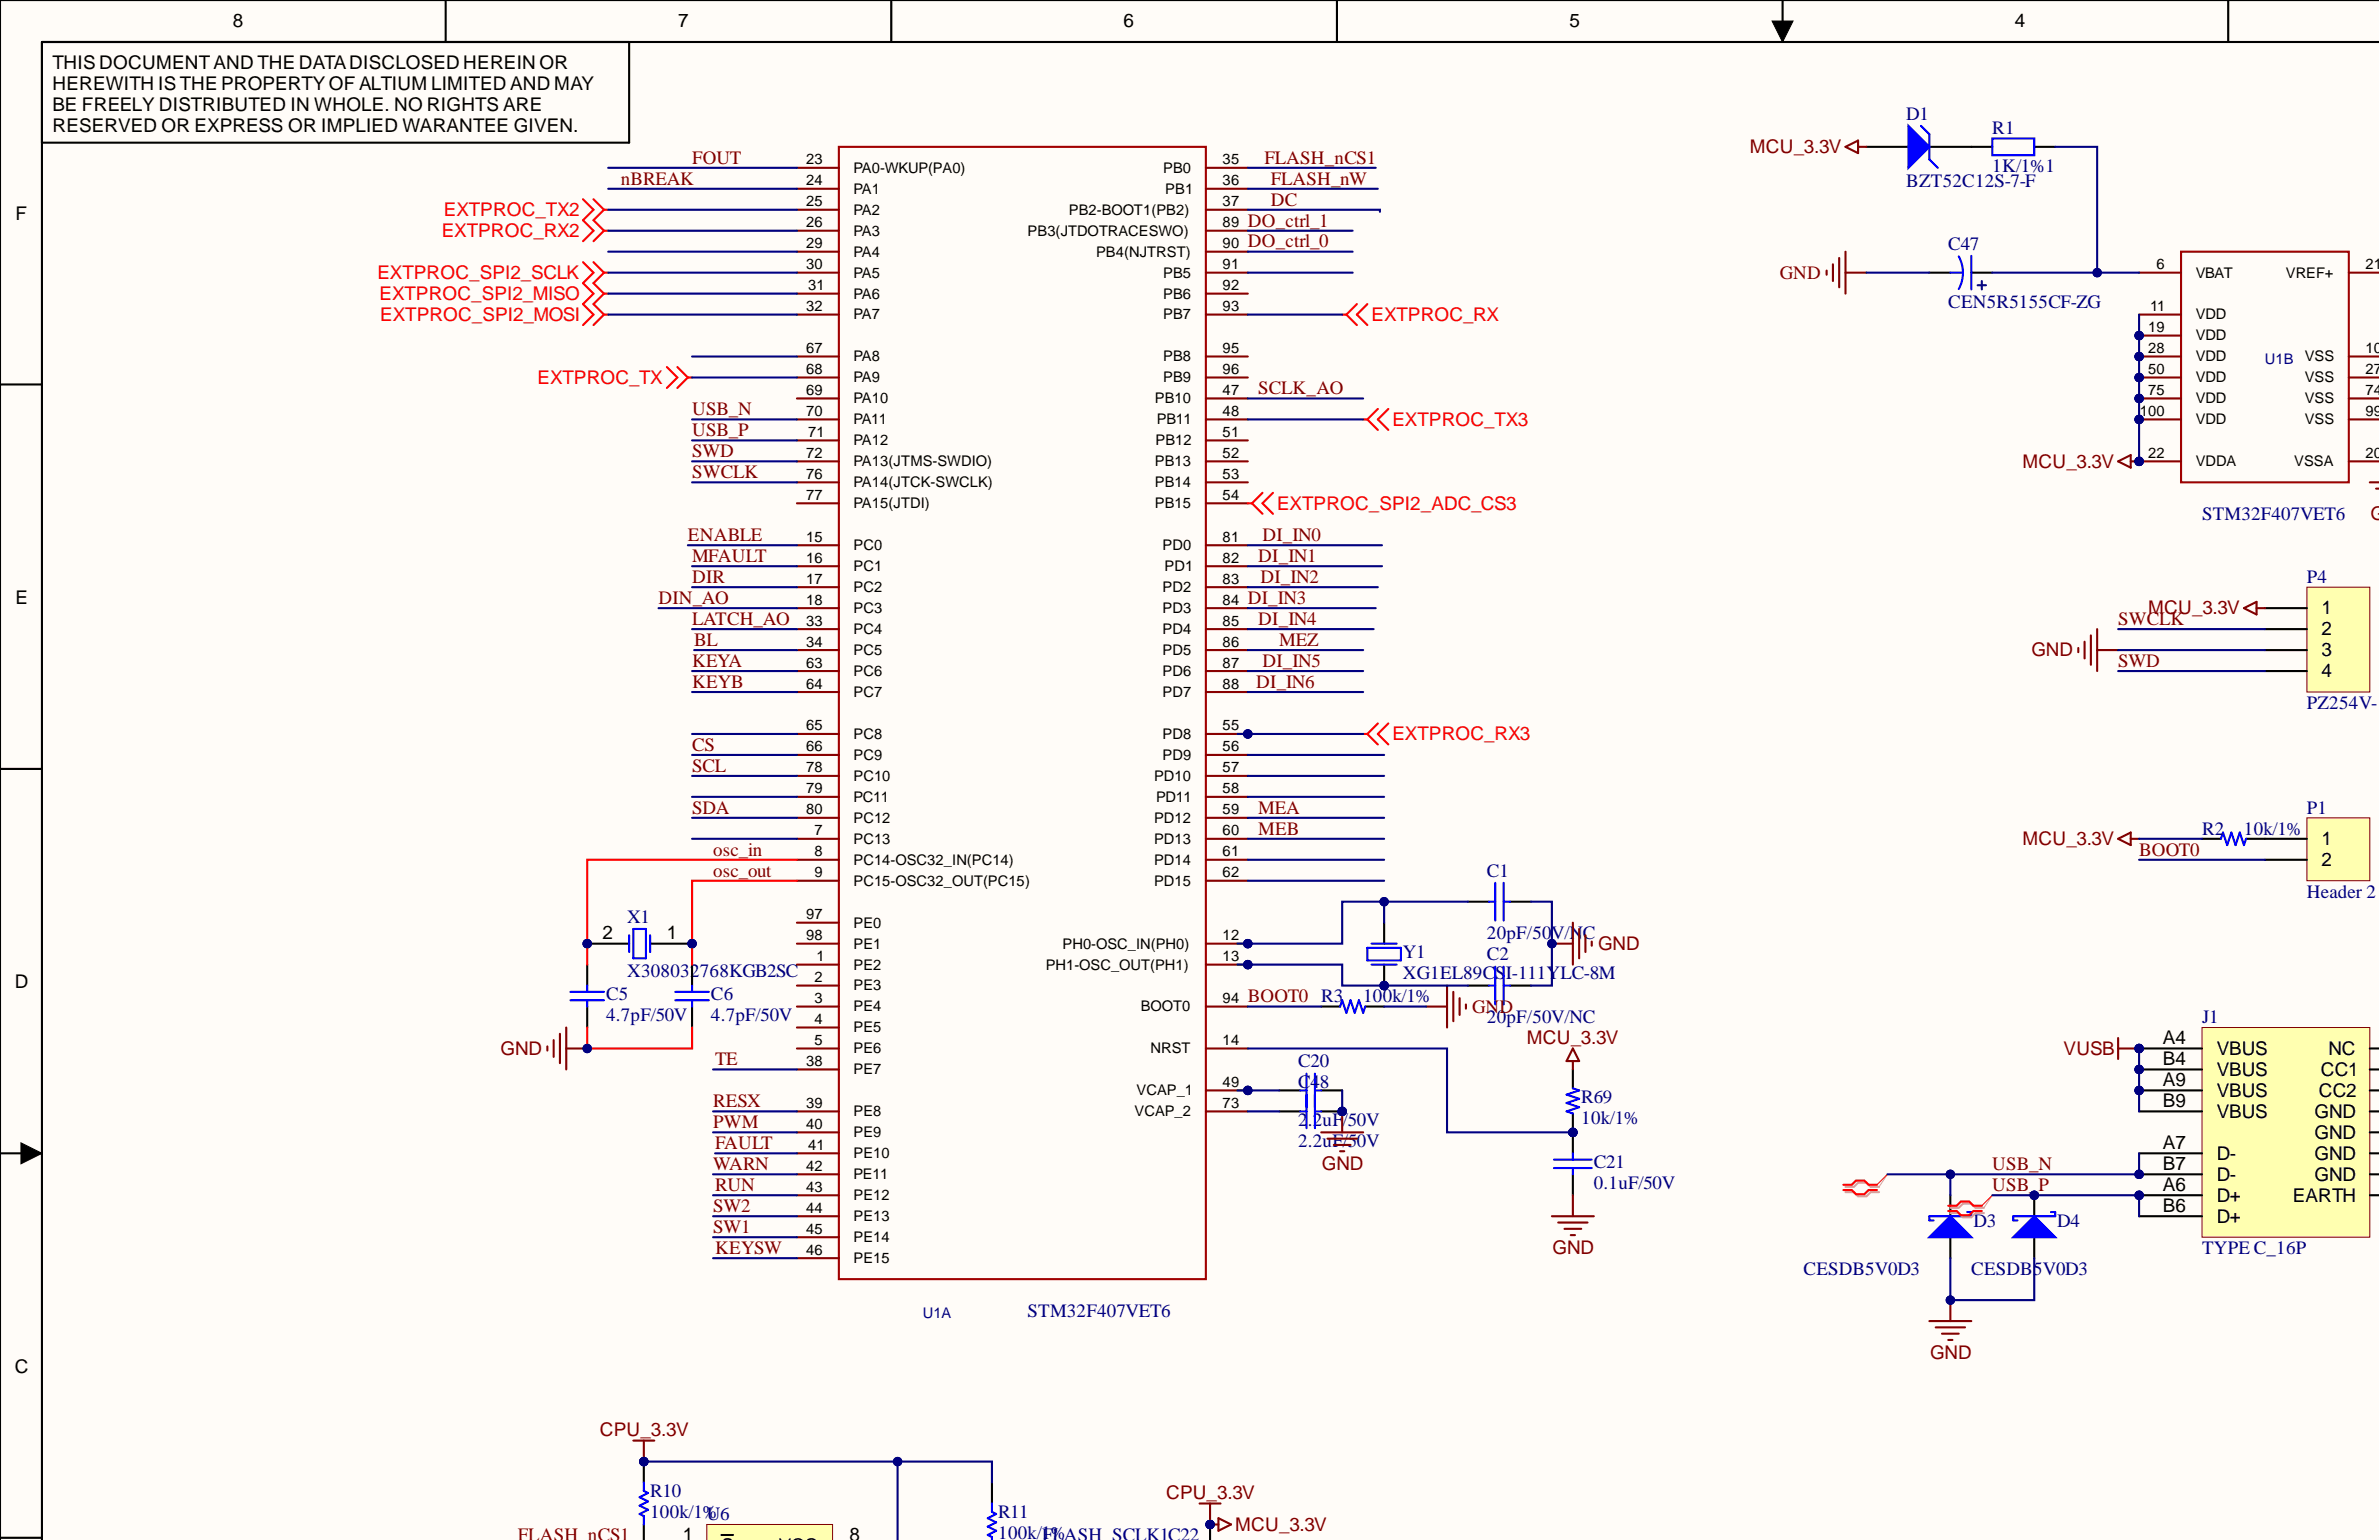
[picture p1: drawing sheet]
<svg xmlns="http://www.w3.org/2000/svg" width="288mm" height="186mm" viewBox="0 0 288 186" stroke-linecap="round" stroke-linejoin="round" font-family="sans-serif">
<defs><g id="words">
<g font-size="2.3">
<text x="28.2" y="3.3">8</text>
<text x="82.1" y="3.3">7</text>
<text x="135.9" y="3.3">6</text>
<text x="189.9" y="3.3">5</text>
<text x="243.8" y="3.3">4</text>
<text x="6.3" y="8.4">THIS DOCUMENTAND THE DATADISCLOSED HEREIN OR</text>
<text x="6.3" y="10.9">HEREWITH IS THE PROPERTY OF ALTIUM LIMITED AND MAY</text>
<text x="6.3" y="13.4">BE FREELY DISTRIBUTED IN WHOLE. NO RIGHTS ARE</text>
<text x="6.3" y="16">RESERVED OR EXPRESS OR IMPLIED WARANTEE GIVEN.</text>
<text x="1.9" y="26.6">F</text>
<text x="1.9" y="73.1">E</text>
<text x="280.9" y="74.3">1</text>
<text x="280.9" y="76.9">2</text>
<text x="280.9" y="79.4">3</text>
<text x="280.9" y="81.9">4</text>
<text x="280.9" y="102.2">1</text>
<text x="280.9" y="104.8">2</text>
<text x="72.9" y="113.6">2</text>
<text x="80.7" y="113.6">1</text>
<text x="1.8" y="119.5">D</text>
<text x="261.7" y="131.4">A9</text>
<text x="261.7" y="128.8">B4</text>
<text x="261.7" y="126.3">A4</text>
<text x="268.2" y="130.1">VBUS</text>
<text x="268.2" y="127.6">VBUS</text>
<text x="280.8" y="130.1">CC1</text>
<text x="281.8" y="127.6">NC</text>
<text x="261.7" y="133.9">B9</text>
<text x="268.2" y="132.7">VBUS</text>
<text x="268.2" y="135.2">VBUS</text>
<text x="280.1" y="135.2">GND</text>
<text x="280.1" y="137.7">GND</text>
<text x="280.6" y="132.7">CC2</text>
<text x="261.7" y="139">A7</text>
<text x="261.7" y="141.5">B7</text>
<text x="268.2" y="140.3">D-</text>
<text x="268.2" y="142.8">D-</text>
<text x="280.1" y="140.3">GND</text>
<text x="280.1" y="142.8">GND</text>
<text x="261.7" y="144.1">A6</text>
<text x="261.7" y="146.6">B6</text>
<text x="268.2" y="145.3">D+</text>
<text x="268.2" y="147.9">D+</text>
<text x="277.4" y="145.3">EARTH</text>
<text x="1.8" y="166">C</text>
<text x="82.6" y="186.4">1</text>
<text x="102.8" y="186.4">8</text>
</g>
<g font-size="2.3" fill="#000080">
<text x="230.7" y="14.5">D1</text>
<text x="241.1" y="16.2">R1</text>
<text x="230.7" y="22.6">BZT52C12S-7-F</text>
<text x="241.1" y="20.8">1K/1%1</text>
<text x="235.7" y="30.2">C47</text>
<text x="235.7" y="37.3">CEN5R5155CF-ZG</text>
<text x="266.5" y="62.9">STM32F407VET6</text>
<text x="279.1" y="70.5">P4</text>
<text x="279.1" y="85.7">PZ254V-11</text>
<text x="266.5" y="100.9">R2</text>
<text x="271.5" y="100.9">10k/1%</text>
<text x="279.1" y="98.4">P1</text>
<text x="179.9" y="106">C1</text>
<text x="75.9" y="111.6">X1</text>
<text x="179.9" y="113.6">20pF/50V/N</text>
<text x="191.5" y="113.6">C</text>
<text x="279.1" y="108.6">Header 2</text>
<text x="75.9" y="118.2">X308032768KGB2SC</text>
<text x="169.8" y="115.9">Y1</text>
<text x="169.8" y="118.4">XG1EL89CSI-111YLC-8M</text>
<text x="179.9" y="116.2">C2</text>
<text x="73.3" y="121">C5</text>
<text x="73.3" y="123.5">4.7pF/50V</text>
<text x="86" y="121">C6</text>
<text x="86" y="123.5">4.7pF/50V</text>
<text x="164.9" y="121.2">100k/1%</text>
<text x="179.9" y="123.8">20pF/50V/NC</text>
<text x="266.5" y="123.8">J1</text>
<text x="157.1" y="129.1">C20</text>
<text x="157.1" y="131.6">C4</text>
<text x="159.7" y="131.6">8</text>
<text x="157.1" y="136.2">2</text>
<text x="158.3" y="136.2">.2uF/50V</text>
<text x="191.3" y="133.4">R69</text>
<text x="191.3" y="135.9">10k/1%</text>
<text x="157.1" y="138.7">2.2uF/50V</text>
<text x="192.9" y="141.3">C21</text>
<text x="192.9" y="143.8">0.1uF/50V</text>
<text x="238.8" y="148.4">D3</text>
<text x="248.9" y="148.4">D4</text>
<text x="218.2" y="154.2">CESDB5V0D3</text>
<text x="238.5" y="154.2">CESDB5V0D3</text>
<text x="266.5" y="151.7">TYPE C_16P</text>
<text x="124.3" y="159.3">STM32F407VET6</text>
<text x="78.7" y="181.1">R10</text>
<text x="78.7" y="183.6">100k/1%</text>
<text x="85.5" y="183.9">U6</text>
<text x="120.8" y="183.6">R11</text>
<text x="120.8" y="186.2">100k/1%</text>
<text x="126.1" y="186.4">FLASH_SCLK1C22</text>
</g>
<g font-size="2.3" fill="#800000">
<text x="75.1" y="22.3">nBREAK</text>
<text x="83.7" y="19.8">FOUT</text>
<text x="153" y="19.8">FLASH_nCS1</text>
<text x="153.8" y="22.3">FLASH_nW</text>
<text x="211.7" y="18.5">MCU_3.3V</text>
<text x="151" y="29.9">DO_ctrl_0</text>
<text x="151" y="27.4">DO_ctrl_1</text>
<text x="153.8" y="24.9">DC</text>
<text x="215.4" y="33.7">GND</text>
<text x="152.3" y="47.7">SCLK_AO</text>
<text x="83.7" y="52.8">USB_P</text>
<text x="83.7" y="50.2">USB_N</text>
<text x="83.7" y="55.3">SWD</text>
<text x="83.7" y="57.8">SWCLK</text>
<text x="244.7" y="56.6">MCU_3.3V</text>
<text x="83.2" y="65.4">ENABLE</text>
<text x="152.8" y="65.4">DI_IN0</text>
<text x="286.8" y="62.9">GN</text>
<text x="83.7" y="70.5">DIR</text>
<text x="83.7" y="68">MFAULT</text>
<text x="152.3" y="68">DI_IN1</text>
<text x="152.5" y="70.5">DI_IN2</text>
<text x="79.7" y="73.1">DIN_AO</text>
<text x="83.7" y="75.6">LATCH_AO</text>
<text x="151" y="73.1">DI_IN3</text>
<text x="152.3" y="75.6">DI_IN4</text>
<text x="256.3" y="75.6">SWCLK</text>
<text x="259.9" y="74.3">MCU_3.3V</text>
<text x="83.7" y="80.7">KEYA</text>
<text x="83.7" y="83.2">KEYB</text>
<text x="84" y="78.1">BL</text>
<text x="152" y="83.2">DI_IN6</text>
<text x="152.8" y="80.7">DI_IN5</text>
<text x="154.8" y="78.1">MEZ</text>
<text x="245.8" y="79.4">GND</text>
<text x="256.3" y="80.7">SWD</text>
<text x="83.7" y="90.8">CS</text>
<text x="83.7" y="93.3">SCL</text>
<text x="83.7" y="98.4">SDA</text>
<text x="152.3" y="100.9">MEB</text>
<text x="152.3" y="98.4">MEA</text>
<text x="86.3" y="103.5">osc_in</text>
<text x="86.3" y="106">osc_out</text>
<text x="244.7" y="102.2">MCU_3.3V</text>
<text x="258.8" y="103.5">BOOT0</text>
<text x="193.4" y="114.9">GND</text>
<text x="151" y="121.2">BOOT0 R3</text>
<text x="178.1" y="122.5">GND</text>
<text x="60.6" y="127.6">GND</text>
<text x="86.5" y="128.8">TE</text>
<text x="184.7" y="126.3">MCU_3.3V</text>
<text x="249.7" y="127.6">VUSB</text>
<text x="86.3" y="136.5">PWM</text>
<text x="86.3" y="133.9">RESX</text>
<text x="86.3" y="141.5">WARN</text>
<text x="86.5" y="139">FAULT</text>
<text x="160" y="141.5">GND</text>
<text x="241.1" y="141.5">USB_N</text>
<text x="86.3" y="149.1">SW1</text>
<text x="86.3" y="146.6">SW2</text>
<text x="86.5" y="144.1">RUN</text>
<text x="241.1" y="144.1">USB_P</text>
<text x="86.5" y="151.7">KEYSW</text>
<text x="187.9" y="151.7">GND</text>
<text x="233.5" y="164.4">GND</text>
<text x="72.6" y="173.7">CPU_3.3V</text>
<text x="141.1" y="181.3">CPU_3.3V</text>
<text x="149.5" y="185.2">MCU_3.3V</text>
<text x="62.7" y="186.4">FLASH_nCS1</text>
</g>
<g font-size="2.3" fill="#f00">
<text x="53.5" y="28.7">EXTPROC_RX2</text>
<text x="53.7" y="26.1">EXTPROC_TX2</text>
<text x="45.7" y="33.7">EXTPROC_SPI2_SCLK</text>
<text x="45.9" y="36.3">EXTPROC_SPI2_MISO</text>
<text x="46" y="38.8">EXTPROC_SPI2_MOSI</text>
<text x="166" y="38.8">EXTPROC_RX</text>
<text x="65" y="46.4">EXTPROC_TX</text>
<text x="168.5" y="51.5">EXTPROC_TX3</text>
<text x="154.5" y="61.6">EXTPROC_SPI2_ADC_CS3</text>
<text x="168.5" y="89.5">EXTPROC_RX3</text>
</g>
<g font-size="1.8">
<text x="97.5" y="19.9">23</text>
<text x="97.5" y="22.4">24</text>
<text x="103.3" y="20.9">PA0-WKUP(PA0)</text>
<text x="103.3" y="23.4">PA1</text>
<text x="140.8" y="20.9">PB0</text>
<text x="141" y="23.4">PB1</text>
<text x="147.9" y="19.9">35</text>
<text x="147.9" y="22.4">36</text>
<text x="97.5" y="24.9">25</text>
<text x="97.5" y="27.5">26</text>
<text x="103.3" y="26">PA2</text>
<text x="103.3" y="28.5">PA3</text>
<text x="124.3" y="28.5">PB3(JTDOTRACESWO)</text>
<text x="129.3" y="26">PB2-BOOT1(PB2)</text>
<text x="147.9" y="27.5">89</text>
<text x="147.9" y="24.9">37</text>
<text x="97.5" y="30">29</text>
<text x="97.5" y="32.6">30</text>
<text x="97.8" y="35.1">31</text>
<text x="103.3" y="31">PA4</text>
<text x="103.3" y="33.6">PA5</text>
<text x="132.6" y="31">PB4(NJTRST)</text>
<text x="140.8" y="33.6">PB5</text>
<text x="147.9" y="30">90</text>
<text x="147.9" y="32.6">91</text>
<text x="147.9" y="35.1">92</text>
<text x="261" y="32.6">6</text>
<text x="265.7" y="33.6">VBAT</text>
<text x="276.6" y="33.6">VREF+</text>
<text x="286.2" y="32.6">21</text>
<text x="97.5" y="37.6">32</text>
<text x="103.3" y="36.1">PA6</text>
<text x="103.3" y="38.6">PA7</text>
<text x="140.8" y="36.1">PB6</text>
<text x="140.8" y="38.6">PB7</text>
<text x="147.9" y="37.6">93</text>
<text x="259.9" y="40.2">19</text>
<text x="260.2" y="37.6">11</text>
<text x="265.7" y="38.6">VDD</text>
<text x="265.7" y="41.2">VDD</text>
<text x="97.5" y="42.7">67</text>
<text x="97.5" y="45.2">68</text>
<text x="97.5" y="47.8">69</text>
<text x="103.3" y="43.7">PA8</text>
<text x="103.3" y="46.3">PA9</text>
<text x="140.8" y="43.7">PB8</text>
<text x="140.8" y="46.3">PB9</text>
<text x="147.9" y="47.8">47</text>
<text x="147.9" y="42.7">95</text>
<text x="147.9" y="45.2">96</text>
<text x="259.9" y="42.7">28</text>
<text x="259.9" y="45.2">50</text>
<text x="259.9" y="47.8">75</text>
<text x="265.7" y="43.7">VDD</text>
<text x="265.7" y="46.3">VDD</text>
<text x="278.9" y="43.7">VSS</text>
<text x="278.9" y="46.3">VSS</text>
<text x="286.2" y="42.7">10</text>
<text x="286.2" y="45.2">27</text>
<text x="286.2" y="47.8">74</text>
<text x="97.5" y="50.3">70</text>
<text x="97.8" y="52.8">71</text>
<text x="103.3" y="48.8">PA10</text>
<text x="103.3" y="51.3">PA11</text>
<text x="103.3" y="53.9">PA12</text>
<text x="139.7" y="48.8">PB10</text>
<text x="139.8" y="53.9">PB12</text>
<text x="140" y="51.3">PB11</text>
<text x="147.9" y="50.3">48</text>
<text x="147.9" y="52.8">51</text>
<text x="258.9" y="50.3">100</text>
<text x="265.7" y="48.8">VDD</text>
<text x="265.7" y="51.3">VDD</text>
<text x="278.9" y="48.8">VSS</text>
<text x="278.9" y="51.3">VSS</text>
<text x="286.2" y="50.3">99</text>
<text x="97.5" y="55.4">72</text>
<text x="97.5" y="57.9">76</text>
<text x="103.3" y="56.4">PA13(JTMS-SWDIO)</text>
<text x="103.3" y="58.9">PA14(JTCK-SWCLK)</text>
<text x="139.7" y="56.4">PB13</text>
<text x="139.7" y="58.9">PB14</text>
<text x="147.9" y="55.4">52</text>
<text x="147.9" y="57.9">53</text>
<text x="259.9" y="55.4">22</text>
<text x="265.7" y="56.4">VDDA</text>
<text x="277.6" y="56.4">VSSA</text>
<text x="286.2" y="55.4">20</text>
<text x="97.5" y="60.5">77</text>
<text x="97.5" y="65.5">15</text>
<text x="103.3" y="61.5">PA15(JTDI)</text>
<text x="139.7" y="61.5">PB15</text>
<text x="147.9" y="60.5">54</text>
<text x="147.9" y="65.5">81</text>
<text x="97.5" y="68.1">16</text>
<text x="97.5" y="70.6">17</text>
<text x="103.3" y="66.5">PC0</text>
<text x="103.3" y="69.1">PC1</text>
<text x="103.3" y="71.6">PC2</text>
<text x="140.7" y="66.5">PD0</text>
<text x="140.7" y="71.6">PD2</text>
<text x="140.9" y="69.1">PD1</text>
<text x="147.9" y="68.1">82</text>
<text x="147.9" y="70.6">83</text>
<text x="97.5" y="73.1">18</text>
<text x="97.5" y="75.7">33</text>
<text x="103.3" y="74.1">PC3</text>
<text x="103.3" y="76.7">PC4</text>
<text x="140.7" y="74.1">PD3</text>
<text x="140.7" y="76.7">PD4</text>
<text x="147.9" y="73.1">84</text>
<text x="147.9" y="75.7">85</text>
<text x="97.5" y="78.2">34</text>
<text x="97.5" y="80.7">63</text>
<text x="97.5" y="83.3">64</text>
<text x="103.3" y="79.2">PC5</text>
<text x="103.3" y="81.8">PC6</text>
<text x="140.7" y="79.2">PD5</text>
<text x="140.7" y="81.8">PD6</text>
<text x="147.9" y="78.2">86</text>
<text x="147.9" y="80.7">87</text>
<text x="147.9" y="83.3">88</text>
<text x="97.5" y="88.4">65</text>
<text x="103.3" y="84.3">PC7</text>
<text x="103.3" y="89.4">PC8</text>
<text x="140.7" y="89.4">PD8</text>
<text x="140.7" y="84.3">PD7</text>
<text x="147.9" y="88.4">55</text>
<text x="97.5" y="90.9">66</text>
<text x="97.5" y="93.4">78</text>
<text x="97.5" y="96">79</text>
<text x="103.3" y="91.9">PC9</text>
<text x="103.3" y="94.4">PC10</text>
<text x="139.7" y="94.4">PD10</text>
<text x="140.7" y="91.9">PD9</text>
<text x="147.9" y="90.9">56</text>
<text x="147.9" y="93.4">57</text>
<text x="147.9" y="96">58</text>
<text x="97.5" y="98.5">80</text>
<text x="98.5" y="101">7</text>
<text x="103.3" y="97">PC11</text>
<text x="103.3" y="99.5">PC12</text>
<text x="139.7" y="99.5">PD12</text>
<text x="139.9" y="97">PD11</text>
<text x="147.9" y="98.5">59</text>
<text x="147.9" y="101">60</text>
<text x="98.5" y="103.6">8</text>
<text x="98.5" y="106.1">9</text>
<text x="103.3" y="102">PC13</text>
<text x="103.3" y="104.6">PC14-OSC32_IN(PC14)</text>
<text x="103.3" y="107.1">PC15-OSC32_OUT(PC15)</text>
<text x="139.7" y="102">PD13</text>
<text x="139.7" y="104.6">PD14</text>
<text x="139.7" y="107.1">PD15</text>
<text x="147.9" y="103.6">61</text>
<text x="147.9" y="106.1">62</text>
<text x="97.5" y="111.2">97</text>
<text x="97.5" y="113.7">98</text>
<text x="103.3" y="112.2">PE0</text>
<text x="147.9" y="113.7">12</text>
<text x="98.5" y="118.8">2</text>
<text x="98.8" y="116.3">1</text>
<text x="103.3" y="117.3">PE2</text>
<text x="103.3" y="119.8">PE3</text>
<text x="103.3" y="114.7">PE1</text>
<text x="126.5" y="117.3">PH1-OSC_OUT(PH1)</text>
<text x="128.6" y="114.7">PH0-OSC_IN(PH0)</text>
<text x="147.9" y="116.3">13</text>
<text x="98.5" y="121.3">3</text>
<text x="98.5" y="123.9">4</text>
<text x="103.3" y="122.3">PE4</text>
<text x="103.3" y="124.9">PE5</text>
<text x="138" y="122.3">BOOT0</text>
<text x="147.9" y="121.3">94</text>
<text x="97.5" y="128.9">38</text>
<text x="98.5" y="126.4">5</text>
<text x="103.3" y="127.4">PE6</text>
<text x="103.3" y="129.9">PE7</text>
<text x="139.2" y="127.4">NRST</text>
<text x="147.9" y="126.4">14</text>
<text x="147.9" y="131.5">49</text>
<text x="97.5" y="134">39</text>
<text x="97.5" y="136.5">40</text>
<text x="103.3" y="135">PE8</text>
<text x="103.3" y="137.6">PE9</text>
<text x="137.3" y="135">VCAP_2</text>
<text x="137.5" y="132.5">VCAP_1</text>
<text x="147.9" y="134">73</text>
<text x="97.5" y="141.6">42</text>
<text x="97.8" y="139.1">41</text>
<text x="103.3" y="140.1">PE10</text>
<text x="103.3" y="142.6">PE11</text>
<text x="97.5" y="144.1">43</text>
<text x="97.5" y="146.7">44</text>
<text x="97.5" y="149.2">45</text>
<text x="103.3" y="145.2">PE12</text>
<text x="103.3" y="147.7">PE13</text>
<text x="97.5" y="151.8">46</text>
<text x="103.3" y="150.2">PE14</text>
<text x="103.3" y="152.8">PE15</text>
</g>
<g font-size="1.8" fill="#000080">
<text x="274.1" y="44">U1B</text>
<text x="111.7" y="159.4">U1A</text>
</g>
</g></defs>
<g fill="#fffcf8">
<path d="M0 0h287.9v186.3h-287.9z" fill-rule="evenodd"/>
<path d="M5.1 5.1h282.8v181.2h-282.8z" fill-rule="evenodd"/>
</g>
<path d="M0 0v5.1M53.9 0v5.1M107.8 0v5.1M161.8 0v5.1M214.4 2.5h2.6l-1.3 2.6zM215.7 0v5.1M269.6 0v5.1M0 46.5h5.1M0 93h5.1M0 139.5h5.1M2.5 138.2l2.6 1.3-2.6 1.3zM0 186h5.1" fill="none" stroke="#000" stroke-width=".12"/>
<path d="M214.4 2.5h2.6l-1.3 2.6zM2.5 138.2l2.6 1.3-2.6 1.3z" fill="#000"/>
<path d="M53.9 0v5.1M76.1 5.1v12.2h-71M107.8 0v5.1M161.8 0v5.1M215.7 0v5.1M269.6 0v5.1M287.9 5.1h-282.8v181.2M287.9 0h-287.9v186.3M0 46.5h5.1M0 93h5.1M0 139.5h5.1M0 186h5.1" fill="none" stroke="#000" stroke-width=".25"/>
<path d="M279.1 98.9h7.7v7.6h-7.7z" fill-rule="evenodd" fill="#ffffb0"/>
<path d="M279.1 98.9h7.7v7.6h-7.7z" fill="none" stroke="#800000" stroke-width=".12"/>
<path d="M266.5 101.5h2.2M271.8 101.5h7.3M274.1 104h5" fill="none" stroke="#000" stroke-width=".25"/>
<path d="M268.7 101.5l.3-.8 .5 1.5 .5-1.5 .5 1.5 .5-1.5 .5 1.5 .3-.7" fill="none" stroke="#00f" stroke-width=".25"/>
<path d="M256.3 101.5l1.5-.8v1.5zM257.8 101.5h1M256.3 125.5v2.6M256.3 126.8h2.5" fill="none" stroke="#800000" stroke-width=".25"/>
<circle cx="258.8" cy="126.8" r=".51" fill="#000080"/>
<circle cx="258.8" cy="126.8" r=".51" fill="none" stroke="#000080" stroke-width=".12"/>
<circle cx="246.2" cy="144.6" r=".51" fill="#000080"/>
<circle cx="246.2" cy="144.6" r=".51" fill="none" stroke="#000080" stroke-width=".12"/>
<path d="M246.2 144.6v2.5M246.2 149.6v2.6" fill="none" stroke="#000" stroke-width=".25"/>
<circle cx="246.2" cy="144.6" r=".51" fill="#000080"/>
<circle cx="246.2" cy="144.6" r=".51" fill="none" stroke="#000080" stroke-width=".12"/>
<path d="M248.2 146.6h.5v.5h-5.1v.5h.5" fill="none" stroke="#00f" stroke-width=".25"/>
<path d="M243.6 149.6l2.6-2.5 2.5 2.5z" fill="#00f"/>
<path d="M238 146.6h.5v.5h-5v.5h.5M243.6 149.6l2.6-2.5 2.5 2.5z" fill="none" stroke="#00f" stroke-width=".25"/>
<path d="M236 144.6v2.5M236 149.6v2.6" fill="none" stroke="#000" stroke-width=".25"/>
<path d="M233.5 149.6l2.5-2.5 2.5 2.5z" fill="#00f"/>
<path d="M233.5 149.6l2.5-2.5 2.5 2.5z" fill="none" stroke="#00f" stroke-width=".25"/>
<path d="M233.5 159.8h5M236 157.3v2.5M234.2 160.5h3.6M235 161.3h2M235.7 162.1h.6" fill="none" stroke="#800000" stroke-width=".25"/>
<circle cx="236" cy="157.3" r=".51" fill="#000080"/>
<circle cx="236" cy="157.3" r=".51" fill="none" stroke="#000080" stroke-width=".12"/>
<circle cx="258.8" cy="131.9" r=".51" fill="#000080"/>
<circle cx="258.8" cy="131.9" r=".51" fill="none" stroke="#000080" stroke-width=".12"/>
<circle cx="258.8" cy="142" r=".51" fill="#000080"/>
<circle cx="258.8" cy="142" r=".51" fill="none" stroke="#000080" stroke-width=".12"/>
<circle cx="258.8" cy="144.6" r=".51" fill="#000080"/>
<circle cx="258.8" cy="144.6" r=".51" fill="none" stroke="#000080" stroke-width=".12"/>
<circle cx="258.8" cy="129.4" r=".51" fill="#000080"/>
<circle cx="258.8" cy="129.4" r=".51" fill="none" stroke="#000080" stroke-width=".12"/>
<circle cx="258.8" cy="126.8" r=".51" fill="#000080"/>
<circle cx="258.8" cy="126.8" r=".51" fill="none" stroke="#000080" stroke-width=".12"/>
<path d="M266.5 124.3h20.3v25.3h-20.3z" fill-rule="evenodd" fill="#ffffb0"/>
<path d="M266.5 124.3h20.3v25.3h-20.3z" fill="none" stroke="#800000" stroke-width=".12"/>
<path d="M258.8 131.9h7.7M286.8 129.4h1.1" fill="none" stroke="#000" stroke-width=".25"/>
<circle cx="258.8" cy="131.9" r=".51" fill="#000080"/>
<circle cx="258.8" cy="131.9" r=".51" fill="none" stroke="#000080" stroke-width=".12"/>
<path d="M258.8 139.5h7.7M258.8 134.4h7.7M286.8 139.5h1.1M286.8 131.9h1.1M286.8 126.8h1.1M258.8 142h7.7" fill="none" stroke="#000" stroke-width=".25"/>
<circle cx="258.8" cy="142" r=".51" fill="#000080"/>
<circle cx="258.8" cy="142" r=".51" fill="none" stroke="#000080" stroke-width=".12"/>
<path d="M258.8 144.6h7.7" fill="none" stroke="#000" stroke-width=".25"/>
<circle cx="258.8" cy="144.6" r=".51" fill="#000080"/>
<circle cx="258.8" cy="144.6" r=".51" fill="none" stroke="#000080" stroke-width=".12"/>
<path d="M258.8 129.4h7.7M258.8 147.1h7.7" fill="none" stroke="#000" stroke-width=".25"/>
<circle cx="258.8" cy="129.4" r=".51" fill="#000080"/>
<circle cx="258.8" cy="129.4" r=".51" fill="none" stroke="#000080" stroke-width=".12"/>
<path d="M258.8 126.8h7.7" fill="none" stroke="#000" stroke-width=".25"/>
<circle cx="258.8" cy="126.8" r=".51" fill="#000080"/>
<circle cx="258.8" cy="126.8" r=".51" fill="none" stroke="#000080" stroke-width=".12"/>
<path d="M286.8 134.4h1.1M286.8 137h1.1M286.8 142h1.1M286.8 144.6h1.1" fill="none" stroke="#000" stroke-width=".25"/>
<path d="M223.3 144.2h1l.5 .5h1l.6-.5h1M223.3 143.6h1l.5-.6h1l.6 .6h1M236 146.7h1l.5 .5h1l.5-.5h1.1M236 146.1h1l.5-.5h1l.5 .5h1.1" fill="none" stroke="#d0a19e" stroke-width=".25"/>
<path d="M228.4 142l-1 1.6M241.1 144.6l-1 1.5" fill="none" stroke="#d0a19e" stroke-width=".12"/>
<path d="M223.1 143.9h1l.5 .5h1l.5-.5h1M223.1 143.3h1l.5-.5h1l.5 .5h1M235.7 146.5h1.1l.5 .5h1l.5-.5h1M235.7 145.8h1.1l.5-.5h1l.5 .5h1" fill="none" stroke="#f00" stroke-width=".25"/>
<path d="M228.4 142l-1.3 1.3M241.1 144.6l-1.3 1.2" fill="none" stroke="#f00" stroke-width=".12"/>
<circle cx="83.7" cy="114.1" r=".51" fill="#000080"/>
<circle cx="83.7" cy="114.1" r=".51" fill="none" stroke="#000080" stroke-width=".12"/>
<circle cx="71.1" cy="114.1" r=".51" fill="#000080"/>
<circle cx="71.1" cy="114.1" r=".51" fill="none" stroke="#000080" stroke-width=".12"/>
<path d="M78.7 114.1h5" fill="none" stroke="#000" stroke-width=".25"/>
<circle cx="83.7" cy="114.1" r=".51" fill="#000080"/>
<circle cx="83.7" cy="114.1" r=".51" fill="none" stroke="#000080" stroke-width=".12"/>
<path d="M71.1 114.1h5" fill="none" stroke="#000" stroke-width=".25"/>
<circle cx="71.1" cy="114.1" r=".51" fill="#000080"/>
<circle cx="71.1" cy="114.1" r=".51" fill="none" stroke="#000080" stroke-width=".12"/>
<path d="M69 120h4.1M71.1 119.2v.8M76.1 113.1v2.1M76.6 112.4h1.6v3.5h-1.6zM78.7 113.1v2.1M81.7 120h4.1M83.7 119.2v.8M69 121h4.1M71.1 121v.7M81.7 121h4.1M83.7 121v.7" fill="none" stroke="#00f" stroke-width=".25"/>
<path d="M71.1 116.7v2.5M83.7 116.7v2.5M71.1 121.7v2.6M83.7 121.7v2.6" fill="none" stroke="#000" stroke-width=".25"/>
<path d="M66.2 126.6v.5M67 125.8v2M67.8 125v3.6M68.5 124.3v5.1M68.5 126.8h2.6" fill="none" stroke="#800000" stroke-width=".25"/>
<circle cx="71.1" cy="126.8" r=".51" fill="#000080"/>
<circle cx="71.1" cy="126.8" r=".51" fill="none" stroke="#000080" stroke-width=".12"/>
<path d="M279.1 71h7.7v12.7h-7.7z" fill-rule="evenodd" fill="#ffffb0"/>
<path d="M279.1 71h7.7v12.7h-7.7z" fill="none" stroke="#800000" stroke-width=".12"/>
<path d="M274.1 73.6h5M274.1 76.1h5M274.1 78.6h5M274.1 81.2h5" fill="none" stroke="#000" stroke-width=".25"/>
<path d="M251.5 78.4v.5M252.2 77.6v2M253 76.9v3.5M253.8 76.1v5.1M253.8 78.6h2.5M271.5 73.6l1.5-.8v1.5zM273 73.6h1.1" fill="none" stroke="#800000" stroke-width=".25"/>
<circle cx="167.5" cy="119.2" r=".51" fill="#000080"/>
<circle cx="167.5" cy="119.2" r=".51" fill="none" stroke="#000080" stroke-width=".12"/>
<path d="M167.5 116.7v2.5" fill="none" stroke="#000" stroke-width=".25"/>
<circle cx="167.5" cy="119.2" r=".51" fill="#000080"/>
<circle cx="167.5" cy="119.2" r=".51" fill="none" stroke="#000080" stroke-width=".12"/>
<path d="M167.5 111.6v2.5M177.6 119.2h2.6M177.6 109.1h2.6M182.7 119.2h2.5M182.7 109.1h2.5" fill="none" stroke="#000" stroke-width=".25"/>
<path d="M165.5 114.6h4v1.6h-4zM166 116.7h3M166 114.1h3M180.2 119.2h.7M180.2 109.1h.7M180.9 106.8v4.5M180.9 116.9v4.6M181.9 119.2h.8M181.9 106.8v4.5M181.9 116.9v4.6M181.9 109.1h.8" fill="none" stroke="#00f" stroke-width=".25"/>
<path d="M187.8 114.1h2.5M190.3 111.6v5.1M191.1 112.4v3.5M191.8 113.1v2.1M192.6 113.9v.5" fill="none" stroke="#800000" stroke-width=".25"/>
<circle cx="187.8" cy="114.1" r=".51" fill="#000080"/>
<circle cx="187.8" cy="114.1" r=".51" fill="none" stroke="#000080" stroke-width=".12"/>
<path d="M175.1 119.2v5.1M175.9 120v3.5M172.6 121.7h2.5M176.6 120.7v2.1M177.4 121.5v.5" fill="none" stroke="#800000" stroke-width=".25"/>
<path d="M154.8 131.9h2.5M159.9 121.7h2.3M159.9 131.9h2.5M165.2 121.7h2.3" fill="none" stroke="#000" stroke-width=".25"/>
<path d="M157.3 131.9h.8M158.1 129.9v4M159.1 129.9v4M159.1 131.9h.8M162.2 121.7l.2-.7 .5 1.5 .5-1.5 .5 1.5 .5-1.5 .5 1.5 .3-.8" fill="none" stroke="#00f" stroke-width=".25"/>
<circle cx="151" cy="88.8" r=".51" fill="#000080"/>
<circle cx="151" cy="88.8" r=".51" fill="none" stroke="#000080" stroke-width=".12"/>
<circle cx="151" cy="131.9" r=".51" fill="#000080"/>
<circle cx="151" cy="131.9" r=".51" fill="none" stroke="#000080" stroke-width=".12"/>
<circle cx="151" cy="114.1" r=".51" fill="#000080"/>
<circle cx="151" cy="114.1" r=".51" fill="none" stroke="#000080" stroke-width=".12"/>
<circle cx="151" cy="116.7" r=".51" fill="#000080"/>
<circle cx="151" cy="116.7" r=".51" fill="none" stroke="#000080" stroke-width=".12"/>
<path d="M101.5 17.8h44.4v136.9h-44.4z" fill="none" stroke="#a00000" stroke-width=".25"/>
<g fill="none" stroke="#800" stroke-width=".25">
<path d="M96.4 20.3h5.1M96.4 22.8h5.1M96.4 25.4h5.1M96.4 27.9h5.1M96.4 30.4h5.1M96.4 33h5.1M96.4 35.5h5.1M96.4 38.1h5.1M145.9 20.3h5.1M145.9 22.8h5.1M145.9 25.4h5.1M145.9 27.9h5.1"/>
<path d="M145.9 30.4h5.1M145.9 33h5.1M145.9 35.5h5.1M145.9 38.1h5.1M96.4 48.2h5.1M96.4 50.7h5.1M96.4 53.3h5.1M96.4 55.8h5.1M96.4 58.3h5.1M96.4 43.1h5.1M96.4 45.7h5.1M145.9 48.2h5.1"/>
<path d="M145.9 50.7h5.1M145.9 53.3h5.1M145.9 55.8h5.1M145.9 58.3h5.1M145.9 43.1h5.1M145.9 45.7h5.1M96.4 60.9h5.1M96.4 65.9h5.1M96.4 68.5h5.1M96.4 71h5.1M96.4 73.6h5.1M96.4 76.1h5.1"/>
<path d="M96.4 78.6h5.1M145.9 60.9h5.1M145.9 88.8h5.1M96.4 101.5h5.1M96.4 104h5.1M96.4 106.5h5.1"/>
</g>
<circle cx="151" cy="88.8" r=".51" fill="#000080"/>
<circle cx="151" cy="88.8" r=".51" fill="none" stroke="#000080" stroke-width=".12"/>
<g fill="none" stroke="#800" stroke-width=".25">
<path d="M145.9 65.9h5.1M145.9 68.5h5.1M145.9 71h5.1M145.9 73.6h5.1M145.9 76.1h5.1M145.9 78.6h5.1M96.4 91.3h5.1M96.4 93.8h5.1M96.4 96.4h5.1M96.4 98.9h5.1M96.4 81.2h5.1M96.4 83.7h5.1"/>
<path d="M96.4 88.8h5.1M145.9 91.3h5.1M145.9 93.8h5.1M145.9 96.4h5.1M145.9 98.9h5.1M145.9 81.2h5.1M145.9 83.7h5.1M96.4 116.7h5.1M96.4 119.2h5.1M96.4 111.6h5.1M96.4 114.1h5.1M145.9 101.5h5.1"/>
<path d="M145.9 104h5.1M145.9 106.5h5.1M96.4 121.7h5.1M96.4 124.3h5.1M96.4 126.8h5.1M96.4 129.4h5.1M96.4 134.4h5.1M96.4 137h5.1M96.4 139.5h5.1M145.9 121.7h5.1M145.9 126.8h5.1M145.9 131.9h5.1"/>
<path d="M96.4 142h5.1M96.4 144.6h5.1M96.4 147.1h5.1M96.4 149.6h5.1M96.4 152.2h5.1"/>
</g>
<circle cx="151" cy="131.9" r=".51" fill="#000080"/>
<circle cx="151" cy="131.9" r=".51" fill="none" stroke="#000080" stroke-width=".12"/>
<path d="M145.9 114.1h5.1M145.9 134.4h5.1" fill="none" stroke="#800" stroke-width=".25"/>
<circle cx="151" cy="114.1" r=".51" fill="#000080"/>
<circle cx="151" cy="114.1" r=".51" fill="none" stroke="#000080" stroke-width=".12"/>
<path d="M145.9 116.7h5.1" fill="none" stroke="#800" stroke-width=".25"/>
<circle cx="151" cy="116.7" r=".51" fill="#000080"/>
<circle cx="151" cy="116.7" r=".51" fill="none" stroke="#000080" stroke-width=".12"/>
<circle cx="258.8" cy="40.6" r=".51" fill="#000080"/>
<circle cx="258.8" cy="40.6" r=".51" fill="none" stroke="#000080" stroke-width=".12"/>
<circle cx="258.8" cy="55.8" r=".51" fill="#000080"/>
<circle cx="258.8" cy="55.8" r=".51" fill="none" stroke="#000080" stroke-width=".12"/>
<circle cx="258.8" cy="43.1" r=".51" fill="#000080"/>
<circle cx="258.8" cy="43.1" r=".51" fill="none" stroke="#000080" stroke-width=".12"/>
<circle cx="258.8" cy="45.7" r=".51" fill="#000080"/>
<circle cx="258.8" cy="45.7" r=".51" fill="none" stroke="#000080" stroke-width=".12"/>
<circle cx="258.8" cy="48.2" r=".51" fill="#000080"/>
<circle cx="258.8" cy="48.2" r=".51" fill="none" stroke="#000080" stroke-width=".12"/>
<circle cx="258.8" cy="50.7" r=".51" fill="#000080"/>
<circle cx="258.8" cy="50.7" r=".51" fill="none" stroke="#000080" stroke-width=".12"/>
<path d="M263.9 30.4h20.3v27.9h-20.3z" fill="none" stroke="#a00000" stroke-width=".25"/>
<path d="M258.8 33h5.1M258.8 38.1h5.1M258.8 40.6h5.1M284.2 43.1h3.7" fill="none" stroke="#800" stroke-width=".25"/>
<circle cx="258.8" cy="40.6" r=".51" fill="#000080"/>
<circle cx="258.8" cy="40.6" r=".51" fill="none" stroke="#000080" stroke-width=".12"/>
<path d="M284.2 33h3.7M258.8 55.8h5.1M284.2 55.8h3.7" fill="none" stroke="#800" stroke-width=".25"/>
<circle cx="258.8" cy="55.8" r=".51" fill="#000080"/>
<circle cx="258.8" cy="55.8" r=".51" fill="none" stroke="#000080" stroke-width=".12"/>
<path d="M258.8 43.1h5.1M284.2 45.7h3.7" fill="none" stroke="#800" stroke-width=".25"/>
<circle cx="258.8" cy="43.1" r=".51" fill="#000080"/>
<circle cx="258.8" cy="43.1" r=".51" fill="none" stroke="#000080" stroke-width=".12"/>
<path d="M258.8 45.7h5.1" fill="none" stroke="#800" stroke-width=".25"/>
<circle cx="258.8" cy="45.7" r=".51" fill="#000080"/>
<circle cx="258.8" cy="45.7" r=".51" fill="none" stroke="#000080" stroke-width=".12"/>
<path d="M258.8 48.2h5.1M284.2 48.2h3.7" fill="none" stroke="#800" stroke-width=".25"/>
<circle cx="258.8" cy="48.2" r=".51" fill="#000080"/>
<circle cx="258.8" cy="48.2" r=".51" fill="none" stroke="#000080" stroke-width=".12"/>
<path d="M258.8 50.7h5.1M284.2 50.7h3.7" fill="none" stroke="#800" stroke-width=".25"/>
<circle cx="258.8" cy="50.7" r=".51" fill="#000080"/>
<circle cx="258.8" cy="50.7" r=".51" fill="none" stroke="#000080" stroke-width=".12"/>
<path d="M225.8 17.8h5.1M233.5 17.8h5" fill="none" stroke="#000" stroke-width=".25"/>
<path d="M230.9 15.2l2.6 2.6-2.6 2.5z" fill="#00f"/>
<path d="M230.9 15.2l2.6 2.6-2.6 2.5zM232.4 15.2l1.1 1v3.1l1 1M241.1 16.7h5.1v2.1h-5.1z" fill="none" stroke="#00f" stroke-width=".25"/>
<path d="M238.5 17.8h2.6M246.2 17.8h2.5" fill="none" stroke="#000" stroke-width=".25"/>
<path d="M223.3 17.8l1.5-.8v1.5zM224.8 17.8h1M221 32.7v.5M221.8 32v2M222.6 31.2v3.6M223.3 30.4v5.1M223.3 33h2.5M256.3 55.8l1.5-.8v1.6zM257.8 55.8h1" fill="none" stroke="#800000" stroke-width=".25"/>
<circle cx="258.8" cy="55.8" r=".51" fill="#000080"/>
<circle cx="258.8" cy="55.8" r=".51" fill="none" stroke="#000080" stroke-width=".12"/>
<path d="M286.8 58.3h1.1M287.5 59.1h.4" fill="none" stroke="#800000" stroke-width=".25"/>
<circle cx="190.3" cy="137" r=".51" fill="#000080"/>
<circle cx="190.3" cy="137" r=".51" fill="none" stroke="#000080" stroke-width=".12"/>
<path d="M190.3 129.4v2.2M190.3 134.7v2.3" fill="none" stroke="#000" stroke-width=".25"/>
<circle cx="190.3" cy="137" r=".51" fill="#000080"/>
<circle cx="190.3" cy="137" r=".51" fill="none" stroke="#000080" stroke-width=".12"/>
<path d="M190.3 131.6l.8 .3-1.5 .5 1.5 .5-1.5 .5 1.5 .5-1.5 .5 .7 .3" fill="none" stroke="#00f" stroke-width=".25"/>
<circle cx="190.3" cy="137" r=".51" fill="#000080"/>
<circle cx="190.3" cy="137" r=".51" fill="none" stroke="#000080" stroke-width=".12"/>
<path d="M190.3 137v2.5M190.3 142v2.6" fill="none" stroke="#000" stroke-width=".25"/>
<circle cx="190.3" cy="137" r=".51" fill="#000080"/>
<circle cx="190.3" cy="137" r=".51" fill="none" stroke="#000080" stroke-width=".12"/>
<path d="M190.3 139.5v.8M188 140.3h4.6M188 141.3h4.6M190.3 141.3v.7" fill="none" stroke="#00f" stroke-width=".25"/>
<path d="M190.3 128.3v1.1M190.3 126.8l.8 1.5h-1.5zM187.8 147.1h5.1M188.5 147.9h3.6M189.3 148.6h2M190.1 149.4h.5M190.3 144.6v2.5" fill="none" stroke="#800000" stroke-width=".25"/>
<g fill="none" stroke="#f00" stroke-width=".25">
<path d="M70.5 31.7l1.3 1.3-1.3 1.2 1.3 1.3-1.3 1.3 1.3 1.3-1.3 1.2M70.5 24.1l1.3 1.3-1.3 1.2 1.3 1.3-1.3 1.3M71.8 31.7l1.3 1.3M71.8 24.1l1.3 1.3M73.1 35.5l-1.3 1.3 1.3 1.3M73.1 33l-1.3 1.2 1.3 1.3M73.1 35.5h.5M73.1 38.1l-1.3 1.2M73.1 38.1h.5M73.1 33h.5M73.1 25.4l-1.3 1.2 1.3 1.3M73.1 25.4h.5"/>
<path d="M73.1 27.9l-1.3 1.3M73.1 27.9h.5M162.4 38.1h.5M162.9 38.1l1.3 1.2M164.2 36.8l-1.3 1.3M165.5 36.8l-1.3 1.3 1.3 1.2M80.7 44.4l1.3 1.3-1.3 1.2M82 44.4l1.2 1.3M83.2 45.7l-1.2 1.2M83.2 45.7h.5M164.9 50.7h.6M165.5 50.7l1.2 1.3"/>
<path d="M166.7 49.5l-1.2 1.2M168 49.5l-1.3 1.2 1.3 1.3M164.9 88.8h.6M165.5 88.8l1.2 1.2M166.7 87.5l-1.2 1.3M168 87.5l-1.3 1.3 1.3 1.2"/>
</g>
<path d="M85.5 184.4h15.2v1.9h-15.2z" fill-rule="evenodd" fill="#ffffb0"/>
<path d="M85.5 186.3v-1.9h15.2v1.9" fill="none" stroke="#800000" stroke-width=".12"/>
<path d="M87.3 185.7h1.4" fill="none" stroke="#000" stroke-width=".25"/>
<circle cx="77.9" cy="176.8" r=".51" fill="#000080"/>
<circle cx="77.9" cy="176.8" r=".51" fill="none" stroke="#000080" stroke-width=".12"/>
<path d="M77.9 176.8v2.5M77.9 184.4v1.9" fill="none" stroke="#000" stroke-width=".25"/>
<circle cx="77.9" cy="176.8" r=".51" fill="#000080"/>
<circle cx="77.9" cy="176.8" r=".51" fill="none" stroke="#000080" stroke-width=".12"/>
<path d="M77.9 179.3v1l.5 .3-1 .5 1 .5-1 .5 1 .5-1 .5 .5 .3v1M120 181.9v1l.5 .2-1 .5 1 .5-1 .5 1 .6-1 .5 .5 .2v.4" fill="none" stroke="#00f" stroke-width=".25"/>
<path d="M120 179.3v2.6" fill="none" stroke="#000" stroke-width=".25"/>
<path d="M76.6 174.2h2.6M77.9 174.2v2.6" fill="none" stroke="#800000" stroke-width=".25"/>
<circle cx="77.9" cy="176.8" r=".51" fill="#000080"/>
<circle cx="77.9" cy="176.8" r=".51" fill="none" stroke="#000080" stroke-width=".12"/>
<circle cx="146.4" cy="184.4" r=".51" fill="#000080"/>
<circle cx="146.4" cy="184.4" r=".51" fill="none" stroke="#000080" stroke-width=".12"/>
<path d="M146.4 184.4v1.9" fill="none" stroke="#000" stroke-width=".25"/>
<circle cx="146.4" cy="184.4" r=".51" fill="#000080"/>
<circle cx="146.4" cy="184.4" r=".51" fill="none" stroke="#000080" stroke-width=".12"/>
<path d="M145.2 181.9h2.5M146.4 181.9v2.5" fill="none" stroke="#800000" stroke-width=".25"/>
<circle cx="146.4" cy="184.4" r=".51" fill="#000080"/>
<circle cx="146.4" cy="184.4" r=".51" fill="none" stroke="#000080" stroke-width=".12"/>
<path d="M146.4 184.4h1M147.4 183.6l1.6 .8-1.6 .8z" fill="none" stroke="#800000" stroke-width=".25"/>
<circle cx="146.4" cy="184.4" r=".51" fill="#000080"/>
<circle cx="146.4" cy="184.4" r=".51" fill="none" stroke="#000080" stroke-width=".12"/>
<path d="M233.5 33h2.5M238.5 33h2.6" fill="none" stroke="#000" stroke-width=".25"/>
<path d="M236 33h1.5M237 31l.3 .8 .2 1.2M237.5 33l-.2 1.2-.3 .8M238.5 30.9v4.1" fill="none" stroke="#00f" stroke-width=".25"/>
<path d="M239.3 34.5h1M239.8 34v1" fill="none" stroke="#0c0087" stroke-width=".25"/>
<circle cx="162.4" cy="134.4" r=".51" fill="#000080"/>
<circle cx="162.4" cy="134.4" r=".51" fill="none" stroke="#000080" stroke-width=".12"/>
<path d="M159.9 134.4h2.5" fill="none" stroke="#000" stroke-width=".25"/>
<circle cx="162.4" cy="134.4" r=".51" fill="#000080"/>
<circle cx="162.4" cy="134.4" r=".51" fill="none" stroke="#000080" stroke-width=".12"/>
<path d="M154.8 134.4h2.5" fill="none" stroke="#000" stroke-width=".25"/>
<path d="M157.3 134.4h.8M158.1 132.4v4.1M159.1 132.4v4.1M159.1 134.4h.8" fill="none" stroke="#00f" stroke-width=".25"/>
<path d="M159.9 137h5M160.6 137.7h3.6M161.4 138.5h2M162.2 139.2h.5M162.4 134.4v2.6" fill="none" stroke="#800000" stroke-width=".25"/>
<circle cx="162.4" cy="134.4" r=".51" fill="#000080"/>
<circle cx="162.4" cy="134.4" r=".51" fill="none" stroke="#000080" stroke-width=".12"/>
<path d="M152.8 59.6l-1.3 1.3M154 59.6l-1.2 1.3 1.2 1.2M151 60.9h.5M151.5 60.9l1.3 1.2" fill="none" stroke="#f00" stroke-width=".25"/>
<path d="M258.8 104h15.3M258.8 101.5h7.7M236 142v2.6" fill="none" stroke="#000080" stroke-width=".25"/>
<circle cx="236" cy="142" r=".51" fill="#000080"/>
<circle cx="236" cy="142" r=".51" fill="none" stroke="#000080" stroke-width=".12"/>
<path d="M236 152.2v5.1h10.2v-5.1" fill="none" stroke="#000080" stroke-width=".25"/>
<circle cx="236" cy="157.3" r=".51" fill="#000080"/>
<circle cx="236" cy="157.3" r=".51" fill="none" stroke="#000080" stroke-width=".12"/>
<path d="M241.1 144.6h17.7v2.5" fill="none" stroke="#000080" stroke-width=".25"/>
<circle cx="258.8" cy="144.6" r=".51" fill="#000080"/>
<circle cx="258.8" cy="144.6" r=".51" fill="none" stroke="#000080" stroke-width=".12"/>
<circle cx="246.2" cy="144.6" r=".51" fill="#000080"/>
<circle cx="246.2" cy="144.6" r=".51" fill="none" stroke="#000080" stroke-width=".12"/>
<path d="M258.8 126.8v7.6" fill="none" stroke="#000080" stroke-width=".25"/>
<circle cx="258.8" cy="131.9" r=".51" fill="#000080"/>
<circle cx="258.8" cy="131.9" r=".51" fill="none" stroke="#000080" stroke-width=".12"/>
<circle cx="258.8" cy="129.4" r=".51" fill="#000080"/>
<circle cx="258.8" cy="129.4" r=".51" fill="none" stroke="#000080" stroke-width=".12"/>
<circle cx="258.8" cy="126.8" r=".51" fill="#000080"/>
<circle cx="258.8" cy="126.8" r=".51" fill="none" stroke="#000080" stroke-width=".12"/>
<path d="M96.4 106.5h-12.7v10.2" fill="none" stroke="#f00" stroke-width=".25"/>
<circle cx="83.7" cy="114.1" r=".51" fill="#000080"/>
<circle cx="83.7" cy="114.1" r=".51" fill="none" stroke="#000080" stroke-width=".12"/>
<path d="M96.4 104h-25.3v12.7" fill="none" stroke="#f00" stroke-width=".25"/>
<circle cx="71.1" cy="114.1" r=".51" fill="#000080"/>
<circle cx="71.1" cy="114.1" r=".51" fill="none" stroke="#000080" stroke-width=".12"/>
<path d="M71.1 124.3v2.5h12.6v-2.5" fill="none" stroke="#f00" stroke-width=".25"/>
<circle cx="71.1" cy="126.8" r=".51" fill="#000080"/>
<circle cx="71.1" cy="126.8" r=".51" fill="none" stroke="#000080" stroke-width=".12"/>
<path d="M256.3 76.1h17.8M256.3 78.6h17.8M256.3 81.2h17.8M185.2 109.1h2.6v10.1h-2.6" fill="none" stroke="#000080" stroke-width=".25"/>
<circle cx="187.8" cy="114.1" r=".51" fill="#000080"/>
<circle cx="187.8" cy="114.1" r=".51" fill="none" stroke="#000080" stroke-width=".12"/>
<path d="M167.5 119.2h10.1" fill="none" stroke="#000080" stroke-width=".25"/>
<circle cx="167.5" cy="119.2" r=".51" fill="#000080"/>
<circle cx="167.5" cy="119.2" r=".51" fill="none" stroke="#000080" stroke-width=".12"/>
<path d="M177.6 109.1h-10.1v2.5" fill="none" stroke="#000080" stroke-width=".25"/>
<circle cx="167.5" cy="109.1" r=".51" fill="#000080"/>
<circle cx="167.5" cy="109.1" r=".51" fill="none" stroke="#000080" stroke-width=".12"/>
<path d="M167.5 109.1h-5.1v5h-12.7" fill="none" stroke="#000080" stroke-width=".25"/>
<circle cx="167.5" cy="109.1" r=".51" fill="#000080"/>
<circle cx="167.5" cy="109.1" r=".51" fill="none" stroke="#000080" stroke-width=".12"/>
<circle cx="151" cy="114.1" r=".51" fill="#000080"/>
<circle cx="151" cy="114.1" r=".51" fill="none" stroke="#000080" stroke-width=".12"/>
<path d="M149.7 116.7h12.7v2.5h5.1" fill="none" stroke="#000080" stroke-width=".25"/>
<circle cx="151" cy="116.7" r=".51" fill="#000080"/>
<circle cx="151" cy="116.7" r=".51" fill="none" stroke="#000080" stroke-width=".12"/>
<circle cx="167.5" cy="119.2" r=".51" fill="#000080"/>
<circle cx="167.5" cy="119.2" r=".51" fill="none" stroke="#000080" stroke-width=".12"/>
<path d="M149.7 131.9h5.1" fill="none" stroke="#000080" stroke-width=".25"/>
<circle cx="151" cy="131.9" r=".51" fill="#000080"/>
<circle cx="151" cy="131.9" r=".51" fill="none" stroke="#000080" stroke-width=".12"/>
<path d="M258.8 38.1v17.7M83.7 55.8h12.7M83.7 58.3h12.7" fill="none" stroke="#000080" stroke-width=".25"/>
<circle cx="258.8" cy="40.6" r=".51" fill="#000080"/>
<circle cx="258.8" cy="40.6" r=".51" fill="none" stroke="#000080" stroke-width=".12"/>
<circle cx="258.8" cy="43.1" r=".51" fill="#000080"/>
<circle cx="258.8" cy="43.1" r=".51" fill="none" stroke="#000080" stroke-width=".12"/>
<circle cx="258.8" cy="45.7" r=".51" fill="#000080"/>
<circle cx="258.8" cy="45.7" r=".51" fill="none" stroke="#000080" stroke-width=".12"/>
<circle cx="258.8" cy="48.2" r=".51" fill="#000080"/>
<circle cx="258.8" cy="48.2" r=".51" fill="none" stroke="#000080" stroke-width=".12"/>
<circle cx="258.8" cy="50.7" r=".51" fill="#000080"/>
<circle cx="258.8" cy="50.7" r=".51" fill="none" stroke="#000080" stroke-width=".12"/>
<circle cx="258.8" cy="55.8" r=".51" fill="#000080"/>
<circle cx="258.8" cy="55.8" r=".51" fill="none" stroke="#000080" stroke-width=".12"/>
<path d="M248.7 17.8h5.1v15.2M225.8 33h7.7" fill="none" stroke="#000080" stroke-width=".25"/>
<circle cx="253.8" cy="33" r=".51" fill="#000080"/>
<circle cx="253.8" cy="33" r=".51" fill="none" stroke="#000080" stroke-width=".12"/>
<path d="M241.1 33h17.7" fill="none" stroke="#000080" stroke-width=".25"/>
<circle cx="253.8" cy="33" r=".51" fill="#000080"/>
<circle cx="253.8" cy="33" r=".51" fill="none" stroke="#000080" stroke-width=".12"/>
<path d="M151 126.8h24.1v10.2h15.2M151 121.7h8.9" fill="none" stroke="#000080" stroke-width=".25"/>
<circle cx="190.3" cy="137" r=".51" fill="#000080"/>
<circle cx="190.3" cy="137" r=".51" fill="none" stroke="#000080" stroke-width=".12"/>
<path d="M258.8 139.5v2.5h-30.4" fill="none" stroke="#000080" stroke-width=".25"/>
<circle cx="258.8" cy="142" r=".51" fill="#000080"/>
<circle cx="258.8" cy="142" r=".51" fill="none" stroke="#000080" stroke-width=".12"/>
<circle cx="236" cy="142" r=".51" fill="#000080"/>
<circle cx="236" cy="142" r=".51" fill="none" stroke="#000080" stroke-width=".12"/>
<g fill="none" stroke="#000080" stroke-width=".25">
<path d="M73.6 35.5h22.8M73.6 38.1h22.8M73.6 33h22.8M73.6 30.4h22.8M73.6 25.4h22.8M73.6 27.9h22.8M151 38.1h11.4M83.7 50.7h12.7M83.7 53.3h12.7M83.7 45.7h12.7M151 50.7h13.9M151 48.2h13.9"/>
<path d="M79.7 73.6h16.7M83.7 76.1h12.7M84 78.6h12.4M83.7 81.2h12.7M83.7 83.7h12.7M83.7 93.8h12.7M83.7 96.4h12.7M83.7 98.9h12.7M83.7 91.3h12.7M83.7 88.8h12.7M149.7 88.8h15.2M151 93.8h16.5"/>
<path d="M151 96.4h16.5M151 98.9h16.5M151 91.3h16.5M83.7 101.5h12.7M151 101.5h16.5M151 104h16.5M151 106.5h16.5M86.3 152.2h10.1M86.3 149.6h10.1M86.3 147.1h10.1M86.3 144.6h10.1M86.3 142h10.1"/>
</g>
<circle cx="151" cy="88.8" r=".51" fill="#000080"/>
<circle cx="151" cy="88.8" r=".51" fill="none" stroke="#000080" stroke-width=".12"/>
<path d="M73.6 20.3h22.8M73.6 22.8h22.8M83.7 43.1h12.7M151 78.6h13.9M151 76.1h15.2M151 73.6h15.5M151 83.7h13.9M151 81.2h13.9M86.3 137h10.1M167.5 121.7h5.1M77.9 176.8h30.7v9.5" fill="none" stroke="#000080" stroke-width=".25"/>
<circle cx="77.9" cy="176.8" r=".51" fill="#000080"/>
<circle cx="77.9" cy="176.8" r=".51" fill="none" stroke="#000080" stroke-width=".12"/>
<circle cx="108.6" cy="176.8" r=".51" fill="#000080"/>
<circle cx="108.6" cy="176.8" r=".51" fill="none" stroke="#000080" stroke-width=".12"/>
<path d="M108.6 176.8h11.4v2.5" fill="none" stroke="#000080" stroke-width=".25"/>
<circle cx="108.6" cy="176.8" r=".51" fill="#000080"/>
<circle cx="108.6" cy="176.8" r=".51" fill="none" stroke="#000080" stroke-width=".12"/>
<path d="M151 20.3h15.5M151 22.8h15.7M151 71h15.7M151 134.4h3.8M162.4 131.9v2.5" fill="none" stroke="#000080" stroke-width=".25"/>
<circle cx="162.4" cy="134.4" r=".51" fill="#000080"/>
<circle cx="162.4" cy="134.4" r=".51" fill="none" stroke="#000080" stroke-width=".12"/>
<path d="M151 25.4h16v.2M151 33h12.7M151 30.4h12.7M151 27.9h12.7M83.2 65.9h13.2M83.7 68.5h12.7M83.7 71h12.7M151 65.9h16.2M151 68.5h16.2M86.3 134.4h10.1M86.3 129.4h10.1M86.5 139.5h9.9" fill="none" stroke="#000080" stroke-width=".25"/>
<use href="#words"/>
</svg>
